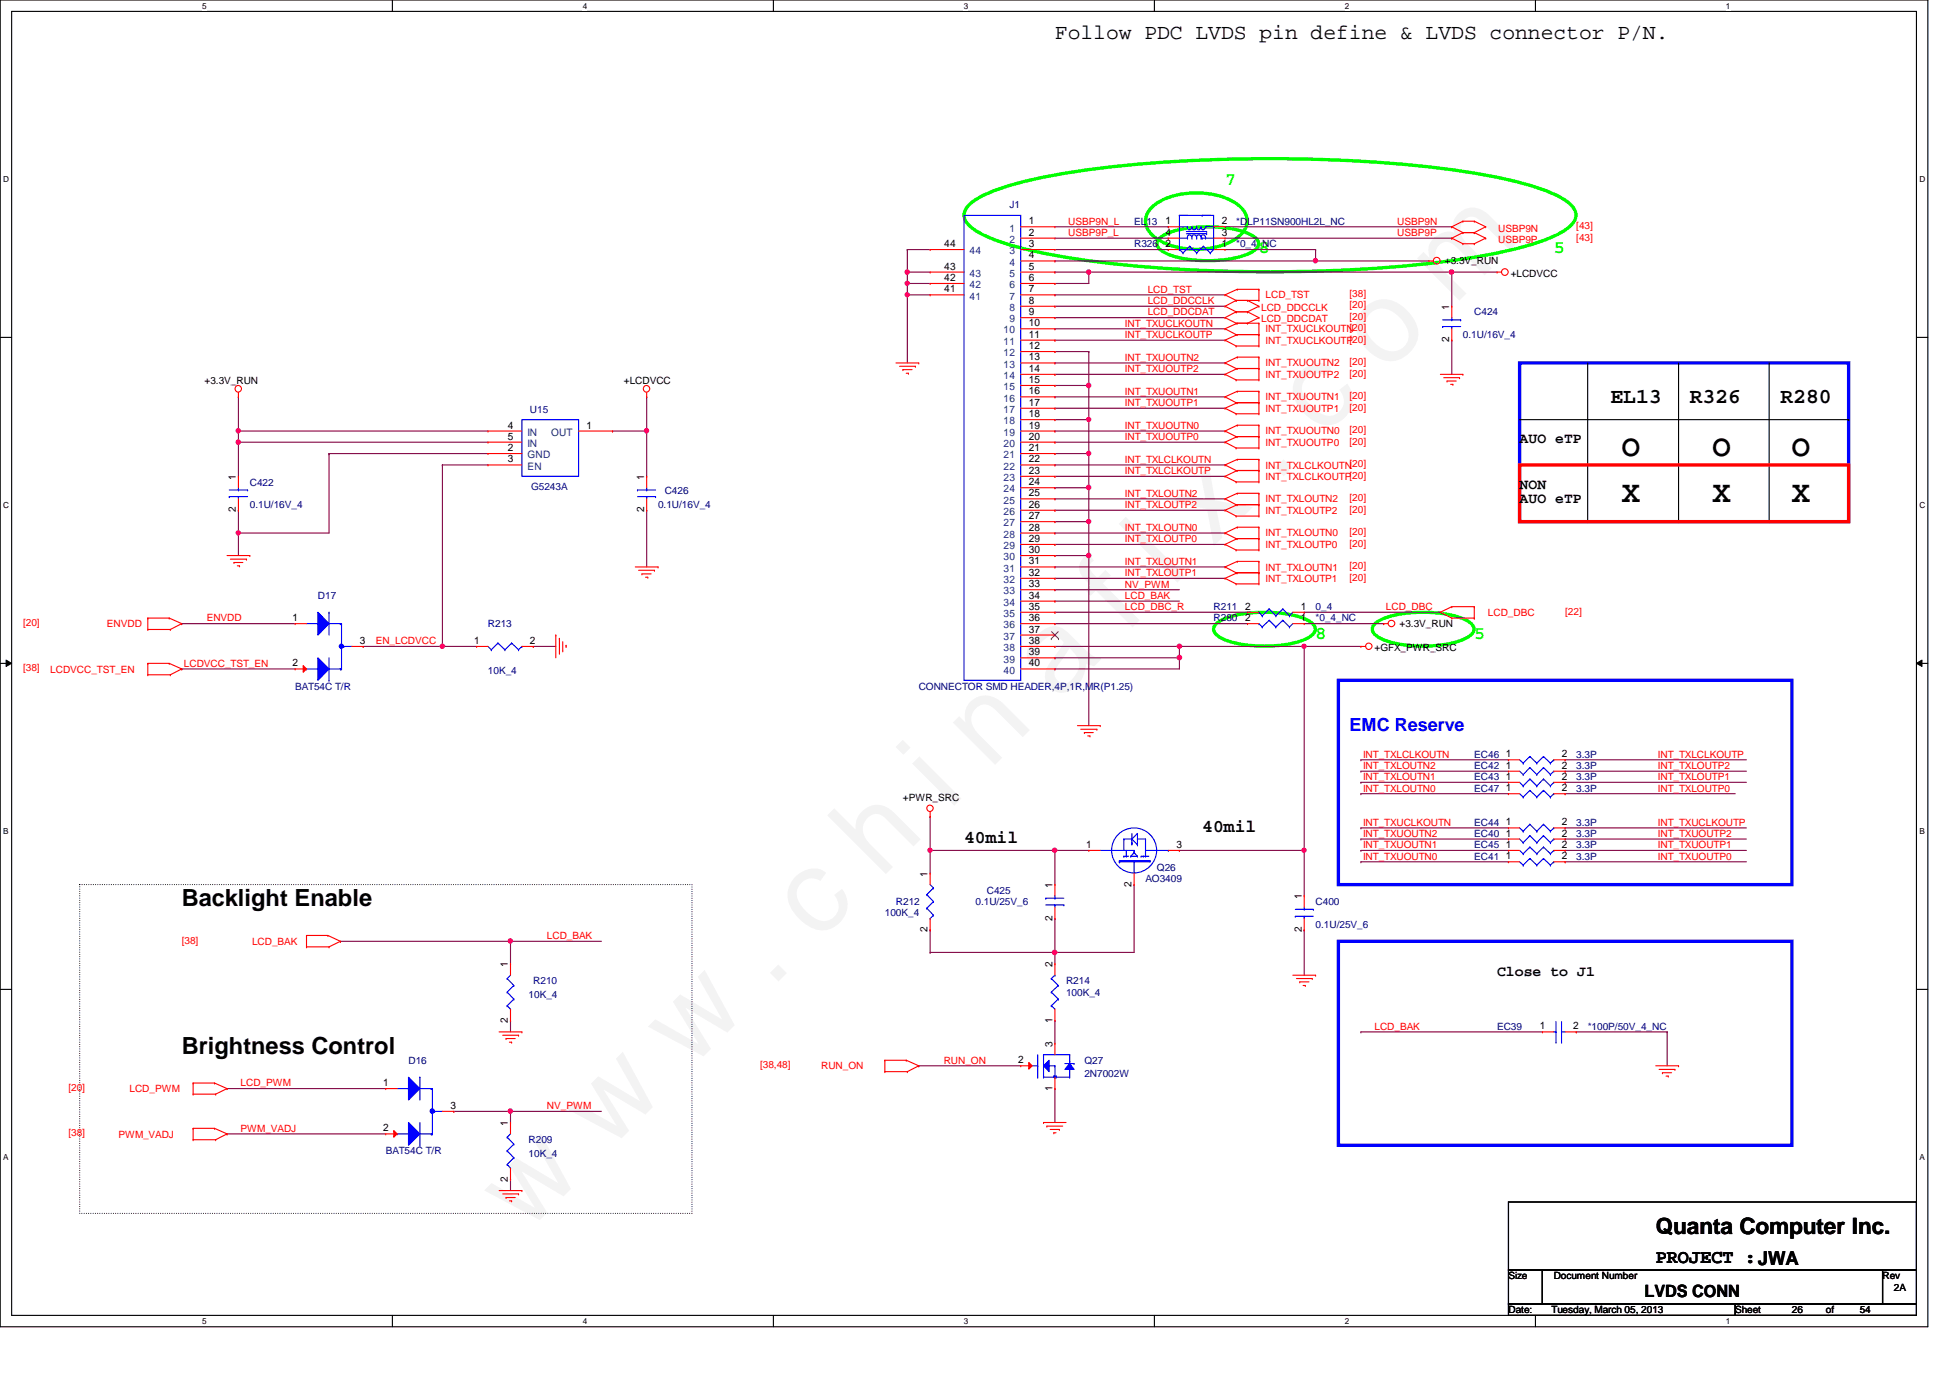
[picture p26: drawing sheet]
<svg xmlns="http://www.w3.org/2000/svg" width="297mm" height="210mm" viewBox="0 0 297 210" stroke-linecap="round" stroke-linejoin="round" font-family="sans-serif">
<defs><g id="words">
<text font-size="17.6" fill="#f0f" x="80.1" y="188" transform="rotate(-45 80.1 188)">w w w . c h i n a f i x . c o m</text>
<g font-size="4.7">
<text x="247.1" y="69.5">O</text>
<text x="260.9" y="69.5">O</text>
<text x="273" y="69.5">O</text>
<text x="247.1" y="76.4">X</text>
<text x="260.9" y="76.4">X</text>
<text x="273" y="76.4">X</text>
</g>
<g font-size="3.6">
<text x="27.7" y="138">Backlight Enable</text>
<text x="27.7" y="160.5">Brightness Control</text>
</g>
<text font-size="3.4" x="252.2" y="188">Quanta Computer Inc.</text>
<g font-size="3.3">
<text x="160.7" y="6">Follow PDC LVDS pin define &amp; LVDS connector P/N.</text>
<text x="245.3" y="61.4">EL13</text>
<text x="257.4" y="61.4">R326</text>
<text x="271.2" y="61.4">R280</text>
</g>
<text font-size="2.9" x="252.2" y="192.4">PROJECT :JWA</text>
<g font-size="2.8" fill="#0f0">
<text x="186.6" y="28.2">7</text>
<text x="191.8" y="38.6">8</text>
<text x="236.7" y="38.6">5</text>
<text x="200.4" y="97.3">8</text>
<text x="224.6" y="97.3">5</text>
</g>
<text font-size="2.8" fill="#00f" x="205.6" y="111.4">EMC Reserve</text>
<g font-size="2.8">
<text x="146.9" y="128.4">40mil</text>
<text x="183.1" y="126.7">40mil</text>
</g>
<text font-size="2.6" x="250.5" y="197.6">LVDS CONN</text>
<g font-size="2.2">
<text x="231.5" y="67.5">AUO eTP</text>
<text x="231.5" y="74.4">NON</text>
<text x="231.5" y="76.7">AUO eTP</text>
<text x="228" y="148.7">Close to J1</text>
</g>
<g font-size="1.6" fill="#004080">
<text x="153.8" y="35.3">1</text>
<text x="147.7" y="38.7">44</text>
<text x="153.8" y="38.7">3</text>
<text x="153.8" y="37">2</text>
<text x="153.8" y="40.5">4</text>
<text x="147.7" y="45.6">41</text>
<text x="147.7" y="43.9">42</text>
<text x="147.7" y="42.2">43</text>
<text x="153.8" y="42.2">5</text>
<text x="153.8" y="45.6">7</text>
<text x="153.8" y="43.9">6</text>
<text x="153.8" y="47.4">8</text>
<text x="152.9" y="52.5">11</text>
<text x="152.9" y="50.8">10</text>
<text x="153.8" y="49.1">9</text>
<text x="152.9" y="56">13</text>
<text x="152.9" y="59.4">15</text>
<text x="152.9" y="54.3">12</text>
<text x="152.9" y="57.7">14</text>
<text x="152.9" y="62.9">17</text>
<text x="152.9" y="61.2">16</text>
<text x="152.9" y="64.6">18</text>
<text x="80.3" y="68.1">IN</text>
<text x="80.3" y="66.4">IN</text>
<text x="80.3" y="71.5">EN</text>
<text x="80.3" y="69.8">GND</text>
<text x="83.9" y="66.4">OUT</text>
<text x="152.9" y="66.4">19</text>
<text x="152.9" y="69.8">21</text>
<text x="152.9" y="68.1">20</text>
<text x="152.9" y="71.5">22</text>
<text x="152.9" y="73.3">23</text>
<text x="152.9" y="76.7">25</text>
<text x="152.9" y="75">24</text>
<text x="152.9" y="80.2">27</text>
<text x="152.9" y="83.7">29</text>
<text x="152.9" y="78.4">26</text>
<text x="152.9" y="81.9">28</text>
<text x="152.9" y="87.1">31</text>
<text x="152.9" y="85.3">30</text>
<text x="152.9" y="88.8">32</text>
<text x="152.9" y="90.6">33</text>
<text x="152.9" y="94">35</text>
<text x="152.9" y="92.3">34</text>
<text x="152.9" y="95.7">36</text>
<text x="152.9" y="97.5">37</text>
<text x="152.9" y="100.9">39</text>
<text x="152.9" y="99.2">38</text>
<text x="152.9" y="102.6">40</text>
</g>
<g font-size="1.6">
<text x="156.7" y="34.2">1</text>
<text x="156.7" y="35.9">2</text>
<text x="177.5" y="34.2">1</text>
<text x="177.5" y="35.9">4</text>
<text x="186.1" y="34.2">2</text>
<text x="186.1" y="35.9">3</text>
<text x="143.8" y="41.1">43</text>
<text x="143.8" y="37.6">44</text>
<text x="156.7" y="37.6">3</text>
<text x="156.7" y="41.1">5</text>
<text x="156.7" y="39.4">4</text>
<text x="177.5" y="37.6">2</text>
<text x="186.1" y="37.6">1</text>
<text x="143.8" y="44.5">41</text>
<text x="143.8" y="42.8">42</text>
<text x="156.7" y="44.5">7</text>
<text x="156.7" y="42.8">6</text>
<text x="156.7" y="46.3">8</text>
<text x="220.8" y="47.2" transform="rotate(-90 220.8 47.2)">1</text>
<text x="156.7" y="48">9</text>
<text x="156.7" y="51.4">11</text>
<text x="156.7" y="49.7">10</text>
<text x="156.7" y="53.2">12</text>
<text x="220.8" y="52.2" transform="rotate(-90 220.8 52.2)">2</text>
<text x="156.7" y="54.9">13</text>
<text x="156.7" y="58.3">15</text>
<text x="156.7" y="56.6">14</text>
<text x="77.4" y="65.3">4</text>
<text x="89.4" y="65.3">1</text>
<text x="156.7" y="61.8">17</text>
<text x="156.7" y="65.3">19</text>
<text x="156.7" y="60.1">16</text>
<text x="156.7" y="63.5">18</text>
<text x="77.4" y="67">5</text>
<text x="77.4" y="70.4">3</text>
<text x="77.4" y="68.7">2</text>
<text x="156.7" y="68.7">21</text>
<text x="156.7" y="67">20</text>
<text x="156.7" y="70.4">22</text>
<text x="35.9" y="73.1" transform="rotate(-90 35.9 73.1)">1</text>
<text x="98.1" y="73.1" transform="rotate(-90 98.1 73.1)">1</text>
<text x="156.7" y="72.2">23</text>
<text x="156.7" y="75.6">25</text>
<text x="156.7" y="73.9">24</text>
<text x="156.7" y="77.3">26</text>
<text x="35.9" y="78.1" transform="rotate(-90 35.9 78.1)">2</text>
<text x="98.1" y="78.1" transform="rotate(-90 98.1 78.1)">2</text>
<text x="156.7" y="79.1">27</text>
<text x="156.7" y="82.5">29</text>
<text x="156.7" y="80.8">28</text>
<text x="156.7" y="86">31</text>
<text x="156.7" y="89.5">33</text>
<text x="156.7" y="84.2">30</text>
<text x="156.7" y="87.7">32</text>
<text x="44.6" y="94.6">1</text>
<text x="156.7" y="92.9">35</text>
<text x="156.7" y="91.2">34</text>
<text x="156.7" y="94.6">36</text>
<text x="189.7" y="92.9">2</text>
<text x="189.7" y="94.6">2</text>
<text x="198.2" y="92.9">1</text>
<text x="198.2" y="94.6">1</text>
<text x="44.6" y="101.5">2</text>
<text x="54.8" y="98.1">3</text>
<text x="72.2" y="98.1">1</text>
<text x="80.7" y="98.1">2</text>
<text x="156.7" y="96.4">37</text>
<text x="156.7" y="99.8">39</text>
<text x="156.7" y="98.1">38</text>
<text x="156.7" y="101.5">40</text>
<text x="229.4" y="118.8">1</text>
<text x="229.4" y="117.1">1</text>
<text x="229.4" y="115.4">1</text>
<text x="237.9" y="118.8">2</text>
<text x="237.9" y="117.1">2</text>
<text x="237.9" y="115.4">2</text>
<text x="229.4" y="125.7">1</text>
<text x="229.4" y="120.5">1</text>
<text x="237.9" y="125.7">2</text>
<text x="237.9" y="120.5">2</text>
<text x="165.5" y="129.2">1</text>
<text x="179.2" y="129.2">3</text>
<text x="229.4" y="130.9">1</text>
<text x="229.4" y="129.2">1</text>
<text x="229.4" y="127.4">1</text>
<text x="237.9" y="130.9">2</text>
<text x="237.9" y="129.2">2</text>
<text x="237.9" y="127.4">2</text>
<text x="141.3" y="133.5" transform="rotate(-90 141.3 133.5)">1</text>
<text x="160.3" y="135.2" transform="rotate(-90 160.3 135.2)">1</text>
<text x="172.4" y="135.1" transform="rotate(-90 172.4 135.1)">2</text>
<text x="198.3" y="136.9" transform="rotate(-90 198.3 136.9)">1</text>
<text x="141.3" y="142" transform="rotate(-90 141.3 142)">2</text>
<text x="160.3" y="140.3" transform="rotate(-90 160.3 140.3)">2</text>
<text x="198.3" y="142" transform="rotate(-90 198.3 142)">2</text>
<text x="77.4" y="147.3" transform="rotate(-90 77.4 147.3)">1</text>
<text x="160.3" y="147.3" transform="rotate(-90 160.3 147.3)">2</text>
<text x="77.4" y="155.8" transform="rotate(-90 77.4 155.8)">2</text>
<text x="160.3" y="155.8" transform="rotate(-90 160.3 155.8)">1</text>
<text x="155.1" y="162">2</text>
<text x="160.3" y="159.4" transform="rotate(-90 160.3 159.4)">3</text>
<text x="234.6" y="156.8">1</text>
<text x="239.6" y="156.8">2</text>
<text x="58.4" y="165.4">1</text>
<text x="160.3" y="166.2" transform="rotate(-90 160.3 166.2)">1</text>
<text x="58.4" y="172.3">2</text>
<text x="68.6" y="168.9">3</text>
<text x="77.4" y="171.5" transform="rotate(-90 77.4 171.5)">1</text>
<text x="77.4" y="180" transform="rotate(-90 77.4 180)">2</text>
</g>
<g font-size="1.5" fill="#000080">
<text x="153.8" y="31.6">J1</text>
<text x="172.8" y="34.2">EL13</text>
<text x="188.3" y="34.2">*DLP11SN900HL2L_NC</text>
<text x="172.8" y="37.7">R326</text>
<text x="188.3" y="37.7">*0_4_NC</text>
<text x="222.8" y="51.5">0.1U/16V_4</text>
<text x="224.6" y="48">C424</text>
<text x="80.7" y="62.9">U15</text>
<text x="38.1" y="74">C422</text>
<text x="38.1" y="77.4">0.1U/16V_4</text>
<text x="80.9" y="74.6">G5243A</text>
<text x="100.2" y="77.4">0.1U/16V_4</text>
<text x="101.3" y="75.3">C426</text>
<text x="48.4" y="91.2">D17</text>
<text x="74.3" y="95.5">R213</text>
<text x="184.9" y="93">R211</text>
<text x="184.9" y="94.7">R280</text>
<text x="200.4" y="93">0_4</text>
<text x="200.4" y="94.7">*0_4_NC</text>
<text x="45" y="105">BAT54C T/R</text>
<text x="74.3" y="102.6">10K_4</text>
<text x="140" y="105">CONNECTOR SMD HEADER,4P,1R,MR(P1.25)</text>
<text x="224.6" y="118.9">EC43</text>
<text x="224.6" y="117.1">EC42</text>
<text x="224.6" y="115.4">EC46</text>
<text x="240.1" y="118.9">3.3P</text>
<text x="240.1" y="117.1">3.3P</text>
<text x="240.1" y="115.4">3.3P</text>
<text x="224.6" y="125.8">EC44</text>
<text x="224.6" y="120.6">EC47</text>
<text x="240.1" y="125.8">3.3P</text>
<text x="240.1" y="120.6">3.3P</text>
<text x="224.6" y="130.9">EC41</text>
<text x="224.6" y="129.2">EC45</text>
<text x="224.6" y="127.5">EC40</text>
<text x="240.1" y="130.9">3.3P</text>
<text x="240.1" y="129.2">3.3P</text>
<text x="240.1" y="127.5">3.3P</text>
<text x="136.5" y="137.8">R212</text>
<text x="148.6" y="137.8">0.1U/25V_6</text>
<text x="150.3" y="136.1">C425</text>
<text x="174.5" y="134.4">AO3409</text>
<text x="176.2" y="132.7">Q26</text>
<text x="200.4" y="137.8">C400</text>
<text x="134.8" y="139.6">100K_4</text>
<text x="200.4" y="141.3">0.1U/25V_6</text>
<text x="81.2" y="149.9">R210</text>
<text x="162.4" y="149.9">R214</text>
<text x="80.5" y="152">10K_4</text>
<text x="162.4" y="151.7">100K_4</text>
<text x="228" y="156.8">EC39</text>
<text x="241.8" y="156.8">*100P/50V_4_NC</text>
<text x="62.2" y="162.1">D16</text>
<text x="165.2" y="162.1">Q27</text>
<text x="165.2" y="164.1">2N7002W</text>
<text x="58.8" y="175.9">BAT54C T/R</text>
<text x="80.5" y="174.1">R209</text>
<text x="80.5" y="176.2">10K_4</text>
</g>
<g font-size="1.5" fill="#f00">
<text x="162.7" y="34.2">USBP9N_L</text>
<text x="162.7" y="35.9">USBP9P_L</text>
<text x="212.8" y="34.2">USBP9N</text>
<text x="212.8" y="35.9">USBP9P</text>
<text x="228.2" y="35.3">USBP9N</text>
<text x="240.1" y="34.9">[43]</text>
<text x="228.2" y="37">USBP9P</text>
<text x="240.1" y="36.7">[43]</text>
<text x="174.8" y="46.3">LCD_DDCCLK</text>
<text x="174.8" y="44.6">LCD_TST</text>
<text x="192.1" y="47.3">LCD_DDCCLK</text>
<text x="192.8" y="45.5">LCD_TST</text>
<text x="205.6" y="45.3">[38]</text>
<text x="205.6" y="47">[20]</text>
<text x="171.4" y="49.7">INT_TXUCLKOUTN</text>
<text x="171.4" y="51.5">INT_TXUCLKOUTP</text>
<text x="174.8" y="48">LCD_DDCDAT</text>
<text x="192.1" y="49.1">LCD_DDCDAT</text>
<text x="192.8" y="52.4">INT_TXUCLKOUTP[20]</text>
<text x="192.8" y="50.6">INT_TXUCLKOUTN[20]</text>
<text x="205.6" y="48.7">[20]</text>
<text x="171.4" y="56.7">INT_TXUOUTP2</text>
<text x="171.4" y="54.9">INT_TXUOUTN2</text>
<text x="192.8" y="55.8">INT_TXUOUTN2</text>
<text x="192.8" y="57.5">INT_TXUOUTP2</text>
<text x="205.6" y="55.6">[20]</text>
<text x="205.6" y="57.4">[20]</text>
<text x="171.4" y="61.8">INT_TXUOUTP1</text>
<text x="171.4" y="60.1">INT_TXUOUTN1</text>
<text x="171.4" y="65.3">INT_TXUOUTN0</text>
<text x="192.8" y="62.7">INT_TXUOUTP1</text>
<text x="192.8" y="61">INT_TXUOUTN1</text>
<text x="205.6" y="66">[20]</text>
<text x="205.6" y="62.6">[20]</text>
<text x="205.6" y="60.8">[20]</text>
<text x="171.4" y="70.5">INT_TXLCLKOUTN</text>
<text x="171.4" y="67">INT_TXUOUTP0</text>
<text x="192.8" y="71.4">INT_TXLCLKOUTN[20]</text>
<text x="192.8" y="67.9">INT_TXUOUTP0</text>
<text x="192.8" y="66.2">INT_TXUOUTN0</text>
<text x="205.6" y="67.7">[20]</text>
<text x="171.4" y="72.2">INT_TXLCLKOUTP</text>
<text x="171.4" y="77.4">INT_TXLOUTP2</text>
<text x="171.4" y="75.6">INT_TXLOUTN2</text>
<text x="192.8" y="76.5">INT_TXLOUTN2</text>
<text x="192.8" y="73.1">INT_TXLCLKOUTP[20]</text>
<text x="205.6" y="76.4">[20]</text>
<text x="171.4" y="82.6">INT_TXLOUTP0</text>
<text x="171.4" y="80.9">INT_TXLOUTN0</text>
<text x="192.8" y="83.4">INT_TXLOUTP0</text>
<text x="192.8" y="78.3">INT_TXLOUTP2</text>
<text x="192.8" y="81.7">INT_TXLOUTN0</text>
<text x="205.6" y="83.3">[20]</text>
<text x="205.6" y="78.1">[20]</text>
<text x="205.6" y="81.5">[20]</text>
<text x="171.4" y="89.5">NV_PWM</text>
<text x="171.4" y="86">INT_TXLOUTN1</text>
<text x="171.4" y="87.8">INT_TXLOUTP1</text>
<text x="192.8" y="86.9">INT_TXLOUTN1</text>
<text x="192.8" y="88.6">INT_TXLOUTP1</text>
<text x="205.6" y="86.7">[20]</text>
<text x="205.6" y="88.5">[20]</text>
<text x="3.5" y="95.4">[20]</text>
<text x="16.3" y="95.5">ENVDD</text>
<text x="31.5" y="94.7">ENVDD</text>
<text x="171.4" y="91.2">LCD_BAK</text>
<text x="171.4" y="92.9">LCD_DBC_R</text>
<text x="211.1" y="92.9">LCD_DBC</text>
<text x="226.6" y="93.8">LCD_DBC</text>
<text x="238.4" y="93.6">[22]</text>
<text x="28" y="101.6">LCDVCC_TST_EN</text>
<text x="57.2" y="98.1">EN_LCDVCC</text>
<text x="3.5" y="102.3">[38]</text>
<text x="7.7" y="102.4">LCDVCC_TST_EN</text>
<text x="207.6" y="117.1">INT_TXLOUTN2</text>
<text x="207.6" y="118.8">INT_TXLOUTN1</text>
<text x="207.6" y="115.4">INT_TXLCLKOUTN</text>
<text x="252.6" y="115.4">INT_TXLCLKOUTP</text>
<text x="252.6" y="117.1">INT_TXLOUTP2</text>
<text x="252.6" y="118.8">INT_TXLOUTP1</text>
<text x="207.6" y="120.6">INT_TXLOUTN0</text>
<text x="207.6" y="125.8">INT_TXUCLKOUTN</text>
<text x="252.6" y="120.6">INT_TXLOUTP0</text>
<text x="252.6" y="125.8">INT_TXUCLKOUTP</text>
<text x="207.6" y="127.5">INT_TXUOUTN2</text>
<text x="207.6" y="129.2">INT_TXUOUTN1</text>
<text x="207.6" y="130.9">INT_TXUOUTN0</text>
<text x="252.6" y="127.5">INT_TXUOUTP2</text>
<text x="252.6" y="129.2">INT_TXUOUTP1</text>
<text x="252.6" y="130.9">INT_TXUOUTP0</text>
<text x="27.7" y="143.7">[38]</text>
<text x="38.4" y="143.9">LCD_BAK</text>
<text x="83.3" y="143">LCD_BAK</text>
<text x="209.4" y="156.8">LCD_BAK</text>
<text x="10.4" y="166.2">[20]</text>
<text x="19.7" y="166.4">LCD_PWM</text>
<text x="36.7" y="165.5">LCD_PWM</text>
<text x="115.8" y="162.7">[38,48]</text>
<text x="125.1" y="162.9">RUN_ON</text>
<text x="143.8" y="162">RUN_ON</text>
<text x="10.4" y="173.1">[38]</text>
<text x="18" y="173.3">PWM_VADJ</text>
<text x="36.7" y="172.4">PWM_VADJ</text>
<text x="83.3" y="169">NV_PWM</text>
</g>
<g font-size="1.5">
<text x="220.1" y="40.3">+3.3V_RUN</text>
<text x="230.1" y="42.2">+LCDVCC</text>
<text x="31.2" y="58.4">+3.3V_RUN</text>
<text x="95" y="58.4">+LCDVCC</text>
<text x="213.2" y="95.5">+3.3V_RUN</text>
<text x="209.4" y="99.1">+GFX_PWR_SRC</text>
<text x="137.5" y="122">+PWR_SRC</text>
<text x="229.8" y="194.9">Size</text>
<text x="236.7" y="194.9">Document Number</text>
<text x="286.8" y="194.9">Rev</text>
<text x="288.5" y="196.6">2A</text>
<text x="229.8" y="200">Date:</text>
<text x="236.3" y="200">Tuesday, March 05, 2013</text>
<text x="264.3" y="200">Sheet</text>
<text x="273" y="200">26</text>
<text x="278.1" y="200">of</text>
<text x="283.3" y="200">54</text>
</g>
<g font-size="1.3">
<text x="30.8" y="1.4">5</text>
<text x="88.8" y="1.4">4</text>
<text x="146.8" y="1.4">3</text>
<text x="204.8" y="1.4">2</text>
<text x="262.9" y="1.4">1</text>
<text x=".5" y="27.7">D</text>
<text x="292.4" y="27.7">D</text>
<text x=".5" y="77.3">C</text>
<text x="292.4" y="77.3">C</text>
<text x=".5" y="127">B</text>
<text x="292.4" y="127">B</text>
<text x=".5" y="176.7">A</text>
<text x="292.4" y="176.7">A</text>
<text x="30.8" y="201.7">5</text>
<text x="88.8" y="201.7">4</text>
<text x="146.8" y="201.7">3</text>
<text x="204.8" y="201.7">2</text>
<text x="262.9" y="201.7">1</text>
</g>
</g></defs>
<path d="M0 0h293.7v202.1h-293.7zM1.8 1.7h290.1v198.7h-290.1z" fill="none" stroke="#000" stroke-width=".17"/>
<g fill="#fff">
<path d="M30.8 .2h.7v1.4h-.7z"/>
<path d="M30.8 200.6h.7v1.4h-.7z"/>
</g>
<path d="M59.8 0v1.7M59.8 200.4v1.7" fill="none" stroke="#000" stroke-width=".17"/>
<g fill="#fff">
<path d="M88.8 .2h.6v1.4h-.6z"/>
<path d="M88.8 200.6h.6v1.4h-.6z"/>
</g>
<path d="M117.8 0v1.7M117.8 200.4v1.7" fill="none" stroke="#000" stroke-width=".17"/>
<g fill="#fff">
<path d="M146.8 .2h.7v1.4h-.7z"/>
<path d="M146.8 200.6h.7v1.4h-.7z"/>
</g>
<path d="M175.8 0v1.7M175.8 200.4v1.7" fill="none" stroke="#000" stroke-width=".17"/>
<g fill="#fff">
<path d="M204.8 .2h.7v1.4h-.7z"/>
<path d="M204.8 200.6h.7v1.4h-.7z"/>
</g>
<path d="M233.9 0v1.7M233.9 200.4v1.7" fill="none" stroke="#000" stroke-width=".17"/>
<g fill="#fff">
<path d="M262.9 .2h.7v1.4h-.7z"/>
<path d="M262.9 200.6h.7v1.4h-.7z"/>
<path d="M.5 26.5h.9v1.4h-.9z"/>
<path d="M292.4 26.5h.9v1.4h-.9z"/>
<path d="M.5 76.2h.9v1.4h-.9z"/>
<path d="M292.4 76.2h.9v1.4h-.9z"/>
</g>
<path d="M0 51.4h1.8M291.9 51.4h1.8" fill="none" stroke="#000" stroke-width=".17"/>
<g fill="#fff">
<path d="M.5 125.9h.8v1.4h-.8z"/>
<path d="M292.4 125.9h.8v1.4h-.8z"/>
</g>
<path d="M0 101h1.8M291.9 101h1.8" fill="none" stroke="#000" stroke-width=".17"/>
<path d="M.9 100.5l.9 .5-.9 .5zM291.9 101l.9-.5v1z" fill="#000"/>
<path d="M.9 100.5l.9 .5-.9 .5zM291.9 101l.9-.5v1z" fill="none" stroke="#000" stroke-width=".15"/>
<g fill="#fff">
<path d="M.5 175.5h.8v1.4h-.8z"/>
<path d="M292.4 175.5h.8v1.4h-.8z"/>
</g>
<path d="M241.8 55.3v24.2M255.7 55.3v24.2M269.5 55.3v24.2M231.5 63.9h50.1M231.5 70.8h50.1M241.8 79.5h.1M255.7 79.5h.1M269.5 79.5h.1M281.6 63.9h.1M281.6 70.8h.1M0 150.7h1.8M291.9 150.7h1.8" fill="none" stroke="#000" stroke-width=".17"/>
<path d="M12.1 134.7h93.3v50.1h-93.3z" fill="none" stroke="#000" stroke-width=".17" stroke-dasharray="0 .3"/>
<path d="M147.4 31.5a9.4 9.4 0 0 1 3.8-2.4 73.5 73.5 0 0 1 16.9-3.5 230.6 230.6 0 0 1 53.4 .3 57.7 57.7 0 0 1 15.5 3.8 5.6 5.6 0 0 1 2.9 2.4 2.17 2.17 0 0 1-1 2.6 22.5 22.5 0 0 1-8.2 3.3 151.2 151.2 0 0 1-30.4 3.3 205.1 205.1 0 0 1-39.8-2.4 44.5 44.5 0 0 1-10.6-3.1 5.6 5.6 0 0 1-2.9-2.4l-.1-.6 .1-.7z" fill="none" stroke="#0f0" stroke-width=".51"/>
<path d="M231.5 55.3h50.1v24.2h-50.1zM203.9 103.6h69.1v31.1h-69.1zM203.9 143.4h69.1v31.1h-69.1z" fill="none" stroke="#00f" stroke-width=".51"/>
<path d="M231.5 70.8h50.1v8.7h-50.1z" fill="none" stroke="#f00" stroke-width=".51"/>
<g fill="none" stroke="#800040" stroke-width=".17">
<path d="M165.9 41.4h55.2M36.3 60.5h.1M36.3 65.7h.1M36.3 60.5v5.2M36.3 65.7h38M27.7 95h.1M27.7 95h17.3M36.3 81.2h.1M36.3 81.2v3.4M55.3 98.5h.1M55.3 98.5h12.1M160.7 93.3h29.3"/>
<path d="M198.7 98.5v31M27.7 101.9h.1M27.7 101.9h17.3M238.4 115.7h.1M238.4 117.5h.1M238.4 119.2h.1M238.4 115.7h27.6M238.4 117.5h27.6M238.4 119.2h27.6M238.4 120.9h.1M238.4 120.9h25.9M51.9 143.4h.1"/>
<path d="M51.9 143.4h25.9M34.6 172.7h.1M34.6 165.8h.1M34.6 172.7h24.2M34.6 165.8h24.2"/>
</g>
<circle cx="36.3" cy="65.6" r=".33" fill="#f0f"/>
<circle cx="36.3" cy="65.6" r=".33" fill="none" stroke="#f0f" stroke-width=".17"/>
<path d="M36.3 65.7h.1M36.3 67.4h.1M36.3 65.7v1.7M36.3 67.4h38" fill="none" stroke="#800040" stroke-width=".17"/>
<circle cx="36.3" cy="67.3" r=".33" fill="#f0f"/>
<circle cx="36.3" cy="67.3" r=".33" fill="none" stroke="#f0f" stroke-width=".17"/>
<path d="M36.3 67.4h.1M36.3 77.7h.1M36.3 67.4v5.2M36.3 77.7v3.5M50.1 69.1h.1M50.1 69.1h24.2M50.1 69.1v12.1h-13.8M36.3 81.2h.1" fill="none" stroke="#800040" stroke-width=".17"/>
<circle cx="36.3" cy="81.2" r=".32" fill="#f0f"/>
<circle cx="36.3" cy="81.2" r=".32" fill="none" stroke="#f0f" stroke-width=".17"/>
<path d="M67.4 70.8h.1M67.4 70.8v27.7" fill="none" stroke="#800040" stroke-width=".17"/>
<circle cx="67.4" cy="98.4" r=".33" fill="#f0f"/>
<circle cx="67.4" cy="98.4" r=".33" fill="none" stroke="#f0f" stroke-width=".17"/>
<g fill="none" stroke="#800040" stroke-width=".17">
<path d="M160.7 39.8h39.7M186.6 34.5h34.5M186.6 36.3h34.5M67.4 70.8h.1M67.4 70.8h6.9M67.4 98.5h.1M67.4 98.5h5.2M160.7 95h29.3M238.4 126.1h.1M238.4 127.8h.1M238.4 129.5h.1M238.4 131.3h.1"/>
<path d="M238.4 126.1h27.6M238.4 127.8h27.6M238.4 129.5h27.6M238.4 131.3h27.6M240.1 157.2h.1M240.1 157.2h13.9M254 157.2h.1M254 157.2v5.1"/>
</g>
<g fill="none" stroke="#f00" stroke-width=".17">
<path d="M36.3 59.8v.7M36.3 60.5h.1M22.5 94.1h.1M22.5 95.9h.1M22.5 94.1v1.8M22.5 94.1h3.3M22.5 95.9h3.4M25.8 94.1h.1M25.8 94.1l1.9 .9M25.9 95.9h.1M27.7 95h.1M27.7 95l-1.8 .9"/>
<path d="M34.6 84.6h3.5M35.1 85.2h2.4M35.6 85.7h.1M35.6 85.7h1.4M36.1 86.2h.4M36.5 86.2h.1M37.5 85.2h.1M38.1 84.6h.1M22.5 101h.1M22.5 102.8h.1M22.5 101h3.3M22.5 102.8h3.4"/>
<path d="M22.5 101v1.8M25.8 101h.1M25.8 101l1.9 .9M25.9 102.8h.1M27.7 101.9h.1M27.7 101.9l-1.8 .9M46.7 142.5h.1M46.7 144.2h.1M46.7 142.5h3.2M46.7 144.2h3.4M46.7 142.5v1.7M49.9 142.5h.1"/>
<path d="M49.9 142.5l2 .9M50.1 144.2h.1M51.9 143.4h.1M51.9 143.4l-1.8 .8M29.4 165h.1M29.4 166.7h.1M29.4 171.9h.1M29.4 173.6h.1M29.4 165h3.3M29.4 166.7h3.4M29.4 165v1.7M29.4 171.9v1.7"/>
<path d="M29.4 171.9h3.3M29.4 173.6h3.4M32.7 165h.1M32.7 171.9h.1M32.7 165l1.9 .8M32.7 171.9l1.9 .8M32.8 166.7h.1M32.8 173.6h.1M34.6 165.8h.1M34.6 172.7h.1M34.6 165.8l-1.8 .9M34.6 172.7l-1.8 .9"/>
<path d="M252.2 162.3h3.5M252.7 162.9h2.4M253.2 163.4h.1M253.2 163.4h1.4M253.8 163.9h.3M254.1 163.9h.1M255.1 162.9h.1M255.7 162.3h.1"/>
<circle cx="36.3" cy="59.2" r=".5"/>
</g>
<path d="M229.8 183.1h62.1v10.4h-62.1zM229.8 193.5h5.1v5.1h-5.1zM229.8 198.6h34.5v1.8h-34.5zM234.9 193.5h51.9v5.1h-51.9zM264.3 198.6h27.6v1.8h-27.6zM286.8 193.5h5.1v5.1h-5.1z" fill="none" stroke="#000" stroke-width=".17"/>
<circle cx="65.8" cy="169.2" r=".33" fill="#00f"/>
<circle cx="65.8" cy="169.2" r=".33" fill="none" stroke="#00f" stroke-width=".17"/>
<path d="M62.2 164.1l1.8 1.7-1.8 1.8z" fill="#00f"/>
<path d="M62.2 164.1l1.8 1.7-1.8 1.8z" fill="none" stroke="#00f" stroke-width=".17"/>
<path d="M62.2 171l1.8 1.7-1.8 1.8z" fill="#00f"/>
<g fill="none" stroke="#00f" stroke-width=".17">
<path d="M60.5 172.7h.1M60.5 165.8h1.7M60.5 172.7h1.7M62.2 171l1.8 1.7-1.8 1.8zM62.2 165.8h.1M64 174.5h.1M64 164.1h.1M64 165.8h1.9M64 164.1v3.5M64 171v3.5M64 172.7h1.9M65.7 165.8h.1"/>
<path d="M65.7 172.7h.1M65.9 172.7h.1M65.9 165.8h.1M65.9 165.8v3.1M65.9 169.6v3.1M66.2 169.3h.1M66.2 169.3h1.2"/>
</g>
<path d="M67.4 169.3h1.7" fill="none" stroke="#f00" stroke-width=".17"/>
<path d="M60 172.2l.5 .5-.5 .5z" fill="#f00"/>
<path d="M236.7 126.1h1.7M238.4 126.1h.1M58.8 172.7h.1M58.8 165.8h.1M58.8 172.7h1.7M58.8 165.8h1.7M60 172.2l.5 .5-.5 .5z" fill="none" stroke="#f00" stroke-width=".17"/>
<path d="M146.9 32.8h8.6v70.8h-8.6z" fill="none" stroke="#00f" stroke-width=".17"/>
<circle cx="52" cy="98.4" r=".32" fill="#00f"/>
<circle cx="52" cy="98.4" r=".32" fill="none" stroke="#00f" stroke-width=".17"/>
<path d="M48.4 93.3l1.7 1.7-1.7 1.7z" fill="#00f"/>
<path d="M48.4 93.3l1.7 1.7-1.7 1.7z" fill="none" stroke="#00f" stroke-width=".17"/>
<path d="M48.4 100.2l1.7 1.7-1.7 1.7z" fill="#00f"/>
<g fill="none" stroke="#00f" stroke-width=".17">
<path d="M46.7 95h1.7M48.4 95h.1M50.1 93.3h.1M50.1 95h1.9M50.1 93.3v3.4M51.9 95h.1M52 95h.1M52 95v3.1M52 98.8v3.1M52.4 98.5h.1M52.4 98.5h1.2M46.7 101.9h.1"/>
<path d="M46.7 101.9h1.7M48.4 100.2l1.7 1.7-1.7 1.7zM50.1 103.6h.1M50.1 100.2v3.4M50.1 101.9h1.9M51.9 101.9h.1M52 101.9h.1"/>
</g>
<path d="M53.6 98.5h1.7M55.3 98.5h.1" fill="none" stroke="#f00" stroke-width=".17"/>
<path d="M46.2 101.4l.5 .5-.5 .5z" fill="#f00"/>
<g fill="none" stroke="#f00" stroke-width=".17">
<path d="M36.3 72.6h.1M36.3 77.7h.1M36.3 72.6v1.7M36.3 76v1.7M45 95h.1M45 95h1.7M45 101.9h.1M45 101.9h1.7M46.2 101.4l.5 .5-.5 .5zM236.7 119.2h1.7M236.7 117.5h1.7M236.7 115.7h1.7"/>
<path d="M238.4 119.2h.1M238.4 117.5h.1M238.4 115.7h.1M236.7 131.3h1.7M236.7 129.5h1.7M236.7 127.8h1.7M236.7 120.9h1.7M238.4 131.3h.1M238.4 129.5h.1M238.4 127.8h.1M238.4 120.9h.1M238.4 157.2h1.7"/>
<path d="M240.1 157.2h.1"/>
</g>
<path d="M34.9 75.6h.1M34.9 75.6h2.8M34.9 74.6h2.8M36.3 74.6h.1M36.3 75.6h.1M36.3 74.3v.3M36.3 75.6v.4M37.7 74.6h.1M237.9 158.7h.1M237.9 157.2h.1M237.9 155.6v3.1M237.9 157.2h.5" fill="none" stroke="#00f" stroke-width=".17"/>
<circle cx="36.3" cy="65.6" r=".33" fill="#f0f"/>
<circle cx="36.3" cy="65.6" r=".33" fill="none" stroke="#f0f" stroke-width=".17"/>
<circle cx="36.3" cy="67.3" r=".33" fill="#f0f"/>
<circle cx="36.3" cy="67.3" r=".33" fill="none" stroke="#f0f" stroke-width=".17"/>
<circle cx="36.3" cy="81.2" r=".32" fill="#f0f"/>
<circle cx="36.3" cy="81.2" r=".32" fill="none" stroke="#f0f" stroke-width=".17"/>
<circle cx="67.4" cy="98.4" r=".33" fill="#f0f"/>
<circle cx="67.4" cy="98.4" r=".33" fill="none" stroke="#f0f" stroke-width=".17"/>
<use href="#words"/>
</svg>
